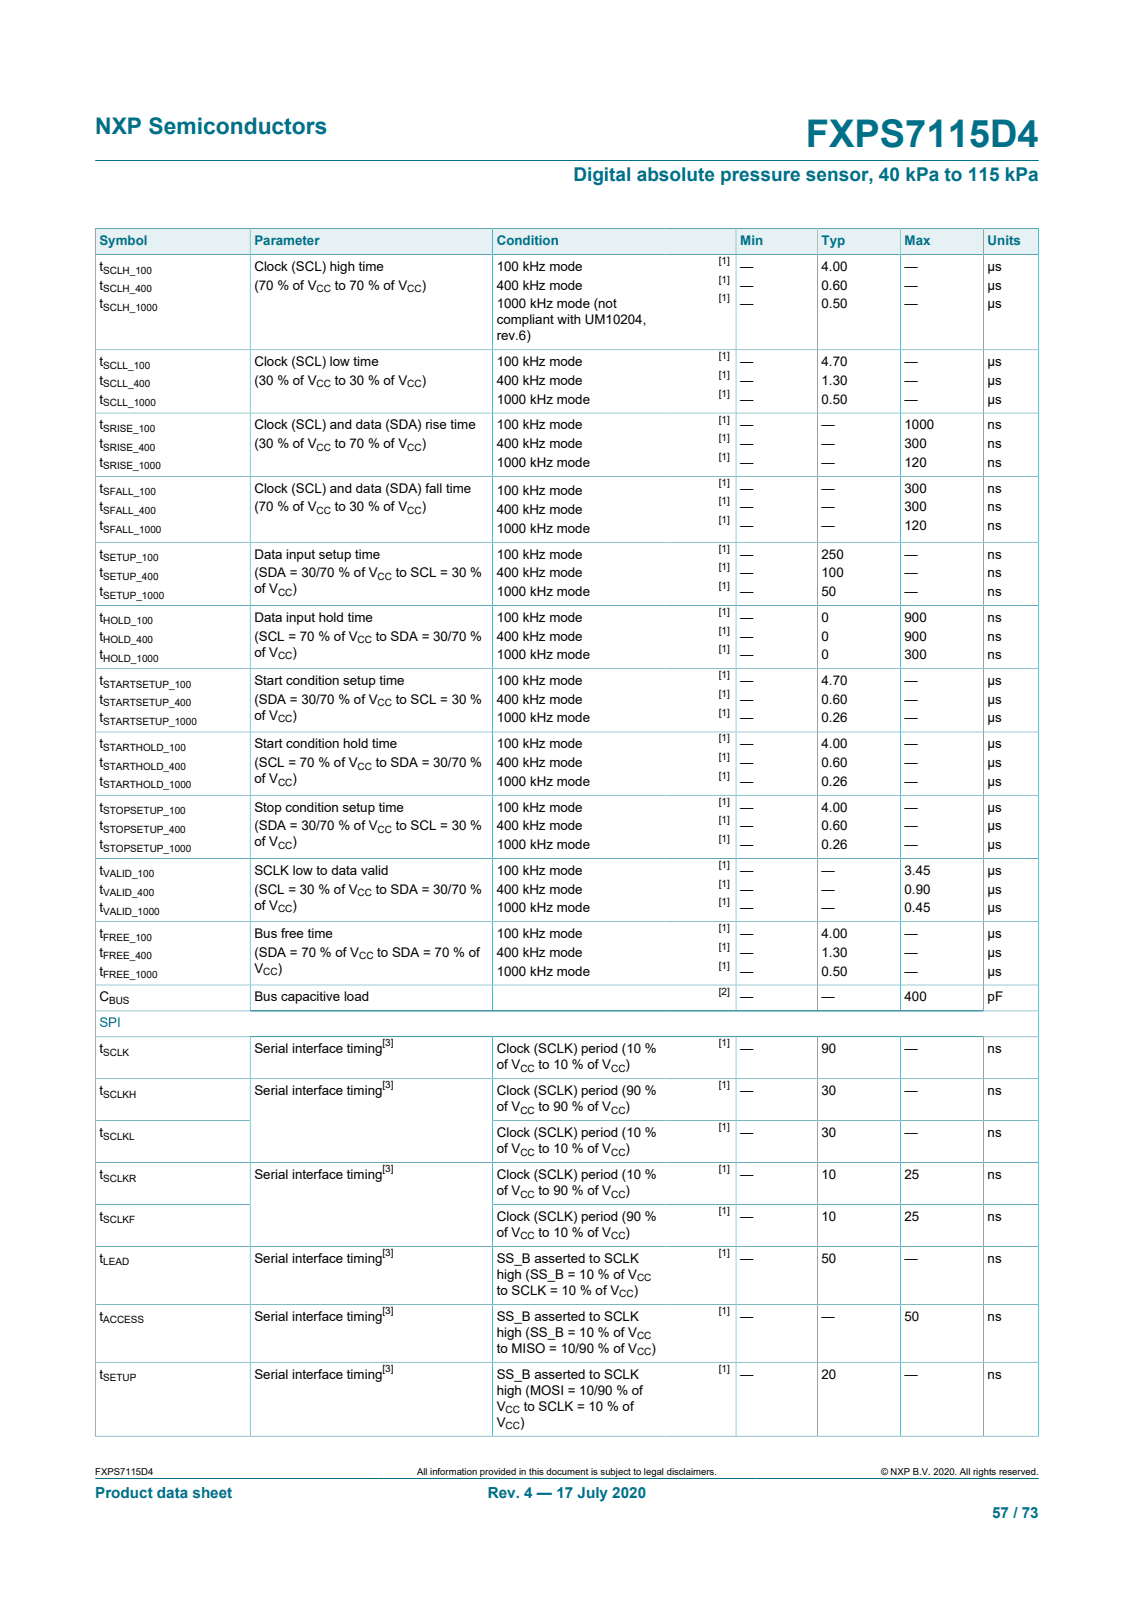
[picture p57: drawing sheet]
<svg xmlns="http://www.w3.org/2000/svg" width="210mm" height="297mm" viewBox="0 0 210 297" stroke-linecap="round" stroke-linejoin="round" font-family="sans-serif">
<defs><g id="words">
<text font-size="7.1" fill="#007088" x="149.3" y="27.2">FXPS7115D4</text>
<text font-size="4.2" fill="#007088" x="17.6" y="24.8">NXP Semiconductors</text>
<text font-size="3.5" fill="#007088" x="106.2" y="33.5">Digital absolute pressure sensor, 40 kPa to 115 kPa</text>
<g font-size="2.8" fill="#007088">
<text x="17.6" y="277.3">Product data sheet</text>
<text x="90.3" y="277.3">Rev. 4 — 17 July 2020</text>
<text x="183.7" y="281">57 / 73</text>
</g>
<g font-size="2.5" fill="#007088">
<text x="18.4" y="45.4">Symbol</text>
<text x="47.1" y="45.4">Parameter</text>
<text x="92" y="45.4">Condition</text>
<text x="137.1" y="45.4">Min</text>
<text x="152.1" y="45.4">Typ</text>
<text x="167.5" y="45.4">Max</text>
<text x="182.9" y="45.4">Units</text>
<text x="18.4" y="190.2">SPI</text>
</g>
<g font-size="2.5">
<text x="18.4" y="50.2">t</text>
<text x="18.4" y="53.6">t</text>
<text x="47.1" y="50.2">Clock (SCL) high time</text>
<text x="47.1" y="53.6">(70 % of V</text>
<text x="62" y="53.6">to 70 % of V</text>
<text x="78.1" y="53.6">)</text>
<text x="92" y="50.2">100 kHz mode</text>
<text x="92" y="53.6">400 kHz mode</text>
<text x="137.1" y="50.2">—</text>
<text x="137.1" y="53.6">—</text>
<text x="152.1" y="50.2">4.00</text>
<text x="152.1" y="53.6">0.60</text>
<text x="167.5" y="50.2">—</text>
<text x="167.5" y="53.6">—</text>
<text x="182.9" y="50.2">μs</text>
<text x="182.9" y="53.6">μs</text>
<text x="18.4" y="57.1">t</text>
<text x="92" y="57.1">1000 kHz mode (not</text>
<text x="137.1" y="57.1">—</text>
<text x="152.1" y="57.1">0.50</text>
<text x="167.5" y="57.1">—</text>
<text x="182.9" y="57.1">μs</text>
<text x="92" y="60">compliant with UM10204,</text>
<text x="92" y="63">rev.6)</text>
<text x="18.4" y="67.8">t</text>
<text x="18.4" y="71.3">t</text>
<text x="47.1" y="67.8">Clock (SCL) low time</text>
<text x="47.1" y="71.3">(30 % of V</text>
<text x="62" y="71.3">to 30 % of V</text>
<text x="78.1" y="71.3">)</text>
<text x="92" y="67.8">100 kHz mode</text>
<text x="92" y="71.3">400 kHz mode</text>
<text x="137.1" y="67.8">—</text>
<text x="137.1" y="71.3">—</text>
<text x="152.1" y="67.8">4.70</text>
<text x="152.1" y="71.3">1.30</text>
<text x="167.5" y="67.8">—</text>
<text x="167.5" y="71.3">—</text>
<text x="182.9" y="67.8">μs</text>
<text x="182.9" y="71.3">μs</text>
<text x="18.4" y="74.7">t</text>
<text x="92" y="74.7">1000 kHz mode</text>
<text x="137.1" y="74.7">—</text>
<text x="152.1" y="74.7">0.50</text>
<text x="167.5" y="74.7">—</text>
<text x="182.9" y="74.7">μs</text>
<text x="18.4" y="79.5">t</text>
<text x="18.4" y="83">t</text>
<text x="47.1" y="79.5">Clock (SCL) and data (SDA) rise time</text>
<text x="47.1" y="83">(30 % of V</text>
<text x="62" y="83">to 70 % of V</text>
<text x="78.1" y="83">)</text>
<text x="92" y="79.5">100 kHz mode</text>
<text x="92" y="83">400 kHz mode</text>
<text x="137.1" y="79.5">—</text>
<text x="137.1" y="83">—</text>
<text x="152.1" y="79.5">—</text>
<text x="152.1" y="83">—</text>
<text x="167.5" y="79.5">1000</text>
<text x="167.5" y="83">300</text>
<text x="182.9" y="79.5">ns</text>
<text x="182.9" y="83">ns</text>
<text x="18.4" y="86.4">t</text>
<text x="92" y="86.4">1000 kHz mode</text>
<text x="137.1" y="86.4">—</text>
<text x="152.1" y="86.4">—</text>
<text x="167.5" y="86.4">120</text>
<text x="182.9" y="86.4">ns</text>
<text x="18.4" y="91.2">t</text>
<text x="18.4" y="94.7">t</text>
<text x="47.1" y="91.2">Clock (SCL) and data (SDA) fall time</text>
<text x="47.1" y="94.7">(70 % of V</text>
<text x="62" y="94.7">to 30 % of V</text>
<text x="78.1" y="94.7">)</text>
<text x="92" y="91.7">100 kHz mode</text>
<text x="92" y="95.2">400 kHz mode</text>
<text x="137.1" y="91.2">—</text>
<text x="137.1" y="94.7">—</text>
<text x="152.1" y="91.2">—</text>
<text x="152.1" y="94.7">—</text>
<text x="167.5" y="91.2">300</text>
<text x="167.5" y="94.7">300</text>
<text x="182.9" y="91.2">ns</text>
<text x="182.9" y="94.7">ns</text>
<text x="18.4" y="98.1">t</text>
<text x="92" y="98.6">1000 kHz mode</text>
<text x="137.1" y="98.1">—</text>
<text x="152.1" y="98.1">—</text>
<text x="167.5" y="98.1">120</text>
<text x="182.9" y="98.1">ns</text>
<text x="18.4" y="103.4">t</text>
<text x="18.4" y="106.9">t</text>
<text x="47.1" y="103.4">Data input setup time</text>
<text x="47.1" y="106.9">(SDA = 30/70 % of V</text>
<text x="73.3" y="106.9">to SCL = 30 %</text>
<text x="92" y="103.4">100 kHz mode</text>
<text x="92" y="106.9">400 kHz mode</text>
<text x="137.1" y="103.4">—</text>
<text x="137.1" y="106.9">—</text>
<text x="152.1" y="103.4">250</text>
<text x="152.1" y="106.9">100</text>
<text x="167.5" y="103.4">—</text>
<text x="167.5" y="106.9">—</text>
<text x="182.9" y="103.4">ns</text>
<text x="182.9" y="106.9">ns</text>
<text x="18.4" y="110.4">t</text>
<text x="47.1" y="109.9">of V</text>
<text x="54.2" y="109.9">)</text>
<text x="92" y="110.4">1000 kHz mode</text>
<text x="137.1" y="110.4">—</text>
<text x="152.1" y="110.4">50</text>
<text x="167.5" y="110.4">—</text>
<text x="182.9" y="110.4">ns</text>
<text x="18.4" y="115.2">t</text>
<text x="18.4" y="118.6">t</text>
<text x="47.1" y="115.2">Data input hold time</text>
<text x="47.1" y="118.6">(SCL = 70 % of V</text>
<text x="69.6" y="118.6">to SDA = 30/70 %</text>
<text x="92" y="115.2">100 kHz mode</text>
<text x="92" y="118.6">400 kHz mode</text>
<text x="137.1" y="115.2">—</text>
<text x="137.1" y="118.6">—</text>
<text x="152.1" y="115.2">0</text>
<text x="152.1" y="118.6">0</text>
<text x="167.5" y="115.2">900</text>
<text x="167.5" y="118.6">900</text>
<text x="182.9" y="115.2">ns</text>
<text x="182.9" y="118.6">ns</text>
<text x="18.4" y="122.1">t</text>
<text x="47.1" y="121.6">of V</text>
<text x="54.2" y="121.6">)</text>
<text x="92" y="122.1">1000 kHz mode</text>
<text x="137.1" y="122.1">—</text>
<text x="152.1" y="122.1">0</text>
<text x="167.5" y="122.1">300</text>
<text x="182.9" y="122.1">ns</text>
<text x="18.4" y="126.9">t</text>
<text x="18.4" y="130.3">t</text>
<text x="47.1" y="126.9">Start condition setup time</text>
<text x="47.1" y="130.3">(SDA = 30/70 % of V</text>
<text x="73.3" y="130.3">to SCL = 30 %</text>
<text x="92" y="126.9">100 kHz mode</text>
<text x="92" y="130.3">400 kHz mode</text>
<text x="137.1" y="126.9">—</text>
<text x="137.1" y="130.3">—</text>
<text x="152.1" y="126.9">4.70</text>
<text x="152.1" y="130.3">0.60</text>
<text x="167.5" y="126.9">—</text>
<text x="167.5" y="130.3">—</text>
<text x="182.9" y="126.9">μs</text>
<text x="182.9" y="130.3">μs</text>
<text x="18.4" y="133.8">t</text>
<text x="47.1" y="133.3">of V</text>
<text x="54.2" y="133.3">)</text>
<text x="92" y="133.8">1000 kHz mode</text>
<text x="137.1" y="133.8">—</text>
<text x="152.1" y="133.8">0.26</text>
<text x="167.5" y="133.8">—</text>
<text x="182.9" y="133.8">μs</text>
<text x="18.4" y="138.6">t</text>
<text x="18.4" y="142">t</text>
<text x="47.1" y="138.6">Start condition hold time</text>
<text x="47.1" y="142">(SCL = 70 % of V</text>
<text x="69.6" y="142">to SDA = 30/70 %</text>
<text x="92" y="138.6">100 kHz mode</text>
<text x="92" y="142">400 kHz mode</text>
<text x="137.1" y="138.6">—</text>
<text x="137.1" y="142">—</text>
<text x="152.1" y="138.6">4.00</text>
<text x="152.1" y="142">0.60</text>
<text x="167.5" y="138.6">—</text>
<text x="167.5" y="142">—</text>
<text x="182.9" y="138.6">μs</text>
<text x="182.9" y="142">μs</text>
<text x="18.4" y="145.5">t</text>
<text x="47.1" y="145">of V</text>
<text x="54.2" y="145">)</text>
<text x="92" y="145.5">1000 kHz mode</text>
<text x="137.1" y="145.5">—</text>
<text x="152.1" y="145.5">0.26</text>
<text x="167.5" y="145.5">—</text>
<text x="182.9" y="145.5">μs</text>
<text x="18.4" y="150.3">t</text>
<text x="18.4" y="153.7">t</text>
<text x="47.1" y="150.3">Stop condition setup time</text>
<text x="47.1" y="153.7">(SDA = 30/70 % of V</text>
<text x="73.3" y="153.7">to SCL = 30 %</text>
<text x="92" y="150.3">100 kHz mode</text>
<text x="92" y="153.7">400 kHz mode</text>
<text x="137.1" y="150.3">—</text>
<text x="137.1" y="153.7">—</text>
<text x="152.1" y="150.3">4.00</text>
<text x="152.1" y="153.7">0.60</text>
<text x="167.5" y="150.3">—</text>
<text x="167.5" y="153.7">—</text>
<text x="182.9" y="150.3">μs</text>
<text x="182.9" y="153.7">μs</text>
<text x="18.4" y="157.2">t</text>
<text x="47.1" y="156.7">of V</text>
<text x="54.2" y="156.7">)</text>
<text x="92" y="157.2">1000 kHz mode</text>
<text x="137.1" y="157.2">—</text>
<text x="152.1" y="157.2">0.26</text>
<text x="167.5" y="157.2">—</text>
<text x="182.9" y="157.2">μs</text>
<text x="18.4" y="162">t</text>
<text x="18.4" y="165.5">t</text>
<text x="47.1" y="162">SCLK low to data valid</text>
<text x="47.1" y="165.5">(SCL = 30 % of V</text>
<text x="69.6" y="165.5">to SDA = 30/70 %</text>
<text x="92" y="162">100 kHz mode</text>
<text x="92" y="165.5">400 kHz mode</text>
<text x="137.1" y="162">—</text>
<text x="137.1" y="165.5">—</text>
<text x="152.1" y="162">—</text>
<text x="152.1" y="165.5">—</text>
<text x="167.5" y="162">3.45</text>
<text x="167.5" y="165.5">0.90</text>
<text x="182.9" y="162">μs</text>
<text x="182.9" y="165.5">μs</text>
<text x="18.4" y="168.9">t</text>
<text x="18.4" y="173.7">t</text>
<text x="47.1" y="168.4">of V</text>
<text x="47.1" y="173.7">Bus free time</text>
<text x="54.2" y="168.4">)</text>
<text x="92" y="168.9">1000 kHz mode</text>
<text x="92" y="173.7">100 kHz mode</text>
<text x="137.1" y="168.9">—</text>
<text x="137.1" y="173.7">—</text>
<text x="152.1" y="168.9">—</text>
<text x="152.1" y="173.7">4.00</text>
<text x="167.5" y="168.9">0.45</text>
<text x="167.5" y="173.7">—</text>
<text x="182.9" y="168.9">μs</text>
<text x="182.9" y="173.7">μs</text>
<text x="18.4" y="177.2">t</text>
<text x="47.1" y="177.2">(SDA = 70 % of V</text>
<text x="69.9" y="177.2">to SDA = 70 % of</text>
<text x="92" y="177.2">400 kHz mode</text>
<text x="137.1" y="177.2">—</text>
<text x="152.1" y="177.2">1.30</text>
<text x="167.5" y="177.2">—</text>
<text x="182.9" y="177.2">μs</text>
<text x="18.4" y="180.6">t</text>
<text x="18.4" y="185.4">C</text>
<text x="47.1" y="180.1">V</text>
<text x="47.1" y="185.4">Bus capacitive load</text>
<text x="51.4" y="180.1">)</text>
<text x="92" y="180.6">1000 kHz mode</text>
<text x="137.1" y="180.6">—</text>
<text x="137.1" y="185.4">—</text>
<text x="152.1" y="180.6">0.50</text>
<text x="152.1" y="185.4">—</text>
<text x="167.5" y="180.6">—</text>
<text x="167.5" y="185.4">400</text>
<text x="182.9" y="180.6">μs</text>
<text x="182.9" y="185.4">pF</text>
<text x="18.4" y="195">t</text>
<text x="47.1" y="195">Serial interface timing</text>
<text x="92" y="195">Clock (SCLK) period (10 %</text>
<text x="92" y="198">of V</text>
<text x="99.7" y="198">to 10 % of V</text>
<text x="115.8" y="198">)</text>
<text x="137.1" y="195">—</text>
<text x="152.1" y="195">90</text>
<text x="167.5" y="195">—</text>
<text x="182.9" y="195">ns</text>
<text x="18.4" y="202.8">t</text>
<text x="47.1" y="202.8">Serial interface timing</text>
<text x="92" y="202.8">Clock (SCLK) period (90 %</text>
<text x="137.1" y="202.8">—</text>
<text x="152.1" y="202.8">30</text>
<text x="167.5" y="202.8">—</text>
<text x="182.9" y="202.8">ns</text>
<text x="92" y="205.7">of V</text>
<text x="99.7" y="205.7">to 90 % of V</text>
<text x="115.8" y="205.7">)</text>
<text x="18.4" y="210.5">t</text>
<text x="92" y="210.5">Clock (SCLK) period (10 %</text>
<text x="92" y="213.5">of V</text>
<text x="99.7" y="213.5">to 10 % of V</text>
<text x="115.8" y="213.5">)</text>
<text x="137.1" y="210.5">—</text>
<text x="152.1" y="210.5">30</text>
<text x="167.5" y="210.5">—</text>
<text x="182.9" y="210.5">ns</text>
<text x="18.4" y="218.3">t</text>
<text x="47.1" y="218.3">Serial interface timing</text>
<text x="92" y="218.3">Clock (SCLK) period (10 %</text>
<text x="92" y="221.3">of V</text>
<text x="99.7" y="221.3">to 90 % of V</text>
<text x="115.8" y="221.3">)</text>
<text x="137.1" y="218.3">—</text>
<text x="152.1" y="218.3">10</text>
<text x="167.5" y="218.3">25</text>
<text x="182.9" y="218.3">ns</text>
<text x="18.4" y="226.1">t</text>
<text x="92" y="226.1">Clock (SCLK) period (90 %</text>
<text x="137.1" y="226.1">—</text>
<text x="152.1" y="226.1">10</text>
<text x="167.5" y="226.1">25</text>
<text x="182.9" y="226.1">ns</text>
<text x="18.4" y="233.8">t</text>
<text x="47.1" y="233.8">Serial interface timing</text>
<text x="92" y="229">of V</text>
<text x="92" y="233.8">SS_B asserted to SCLK</text>
<text x="99.7" y="229">to 10 % of V</text>
<text x="115.8" y="229">)</text>
<text x="137.1" y="233.8">—</text>
<text x="152.1" y="233.8">50</text>
<text x="167.5" y="233.8">—</text>
<text x="182.9" y="233.8">ns</text>
<text x="92" y="236.8">high (SS_B = 10 % of V</text>
<text x="92" y="239.8">to SCLK = 10 % of V</text>
<text x="117.4" y="239.8">)</text>
<text x="18.4" y="244.6">t</text>
<text x="47.1" y="244.6">Serial interface timing</text>
<text x="92" y="244.6">SS_B asserted to SCLK</text>
<text x="137.1" y="244.6">—</text>
<text x="152.1" y="244.6">—</text>
<text x="167.5" y="244.6">50</text>
<text x="182.9" y="244.6">ns</text>
<text x="92" y="247.5">high (SS_B = 10 % of V</text>
<text x="92" y="250.5">to MISO = 10/90 % of V</text>
<text x="120.6" y="250.5">)</text>
<text x="18.4" y="255.3">t</text>
<text x="47.1" y="255.3">Serial interface timing</text>
<text x="92" y="255.3">SS_B asserted to SCLK</text>
<text x="137.1" y="255.3">—</text>
<text x="152.1" y="255.3">20</text>
<text x="167.5" y="255.3">—</text>
<text x="182.9" y="255.3">ns</text>
<text x="92" y="258.2">high (MOSI = 10/90 % of</text>
<text x="92" y="261.2">V</text>
<text x="97" y="261.2">to SCLK = 10 % of</text>
<text x="92" y="264.2">V</text>
<text x="96.3" y="264.2">)</text>
</g>
<g font-size="1.9">
<text x="19.1" y="50.6">SCLH_100</text>
<text x="133.1" y="48.9">[1]</text>
<text x="133.1" y="52.3">[1]</text>
<text x="19.1" y="54.1">SCLH_400</text>
<text x="19.1" y="57.6">SCLH_1000</text>
<text x="58.6" y="54.1">CC</text>
<text x="75.4" y="54.1">CC</text>
<text x="133.1" y="55.8">[1]</text>
<text x="19.1" y="68.3">SCLL_100</text>
<text x="19.1" y="71.7">SCLL_400</text>
<text x="58.6" y="71.7">CC</text>
<text x="75.4" y="71.7">CC</text>
<text x="133.1" y="66.5">[1]</text>
<text x="133.1" y="70">[1]</text>
<text x="19.1" y="75.2">SCLL_1000</text>
<text x="133.1" y="73.4">[1]</text>
<text x="19.1" y="80">SRISE_100</text>
<text x="19.1" y="83.5">SRISE_400</text>
<text x="58.6" y="83.5">CC</text>
<text x="75.4" y="83.5">CC</text>
<text x="133.1" y="78.2">[1]</text>
<text x="133.1" y="81.7">[1]</text>
<text x="19.1" y="86.9">SRISE_1000</text>
<text x="133.1" y="85.2">[1]</text>
<text x="133.1" y="90">[1]</text>
<text x="19.1" y="91.7">SFALL_100</text>
<text x="19.1" y="95.2">SFALL_400</text>
<text x="58.6" y="95.2">CC</text>
<text x="75.4" y="95.2">CC</text>
<text x="133.1" y="93.4">[1]</text>
<text x="19.1" y="98.6">SFALL_1000</text>
<text x="133.1" y="96.9">[1]</text>
<text x="19.1" y="103.9">SETUP_100</text>
<text x="19.1" y="107.4">SETUP_400</text>
<text x="69.9" y="107.4">CC</text>
<text x="133.1" y="102.2">[1]</text>
<text x="133.1" y="105.6">[1]</text>
<text x="19.1" y="110.8">SETUP_1000</text>
<text x="51.5" y="110.3">CC</text>
<text x="133.1" y="109.1">[1]</text>
<text x="133.1" y="113.9">[1]</text>
<text x="19.1" y="115.6">HOLD_100</text>
<text x="19.1" y="119.1">HOLD_400</text>
<text x="66.2" y="119.1">CC</text>
<text x="133.1" y="117.3">[1]</text>
<text x="19.1" y="122.5">HOLD_1000</text>
<text x="51.5" y="122.1">CC</text>
<text x="133.1" y="120.8">[1]</text>
<text x="133.1" y="125.6">[1]</text>
<text x="19.1" y="127.3">STARTSETUP_100</text>
<text x="19.1" y="130.8">STARTSETUP_400</text>
<text x="69.9" y="130.8">CC</text>
<text x="133.1" y="129">[1]</text>
<text x="19.1" y="134.3">STARTSETUP_1000</text>
<text x="51.5" y="133.8">CC</text>
<text x="133.1" y="132.5">[1]</text>
<text x="133.1" y="137.3">[1]</text>
<text x="19.1" y="139.1">STARTHOLD_100</text>
<text x="19.1" y="142.5">STARTHOLD_400</text>
<text x="66.2" y="142.5">CC</text>
<text x="133.1" y="140.8">[1]</text>
<text x="19.1" y="146">STARTHOLD_1000</text>
<text x="51.5" y="145.5">CC</text>
<text x="133.1" y="144.2">[1]</text>
<text x="133.1" y="149">[1]</text>
<text x="19.1" y="150.8">STOPSETUP_100</text>
<text x="19.1" y="154.2">STOPSETUP_400</text>
<text x="69.9" y="154.2">CC</text>
<text x="133.1" y="152.5">[1]</text>
<text x="133.1" y="155.9">[1]</text>
<text x="19.1" y="157.7">STOPSETUP_1000</text>
<text x="51.5" y="157.2">CC</text>
<text x="133.1" y="160.7">[1]</text>
<text x="19.1" y="162.5">VALID_100</text>
<text x="19.1" y="165.9">VALID_400</text>
<text x="66.2" y="165.9">CC</text>
<text x="133.1" y="164.2">[1]</text>
<text x="133.1" y="167.6">[1]</text>
<text x="19.1" y="169.4">VALID_1000</text>
<text x="51.5" y="168.9">CC</text>
<text x="133.1" y="172.4">[1]</text>
<text x="19.1" y="174.2">FREE_100</text>
<text x="19.1" y="177.6">FREE_400</text>
<text x="66.5" y="177.6">CC</text>
<text x="133.1" y="175.9">[1]</text>
<text x="133.1" y="179.3">[1]</text>
<text x="19.1" y="181.1">FREE_1000</text>
<text x="20.2" y="185.9">BUS</text>
<text x="48.8" y="180.6">CC</text>
<text x="133.1" y="184.1">[2]</text>
<text x="19.1" y="195.5">SCLK</text>
<text x="70.8" y="193.7">[3]</text>
<text x="133.1" y="193.7">[1]</text>
<text x="19.1" y="203.3">SCLKH</text>
<text x="70.8" y="201.5">[3]</text>
<text x="96.4" y="198.5">CC</text>
<text x="113.2" y="198.5">CC</text>
<text x="133.1" y="201.5">[1]</text>
<text x="96.4" y="206.2">CC</text>
<text x="113.2" y="206.2">CC</text>
<text x="133.1" y="209.3">[1]</text>
<text x="19.1" y="211">SCLKL</text>
<text x="96.4" y="214">CC</text>
<text x="113.2" y="214">CC</text>
<text x="19.1" y="218.8">SCLKR</text>
<text x="70.8" y="217">[3]</text>
<text x="96.4" y="221.7">CC</text>
<text x="113.2" y="221.7">CC</text>
<text x="133.1" y="217">[1]</text>
<text x="19.1" y="226.5">SCLKF</text>
<text x="133.1" y="224.8">[1]</text>
<text x="70.8" y="232.5">[3]</text>
<text x="96.4" y="229.5">CC</text>
<text x="113.2" y="229.5">CC</text>
<text x="133.1" y="232.5">[1]</text>
<text x="19.1" y="234.3">LEAD</text>
<text x="118" y="237.3">CC</text>
<text x="19.1" y="245">ACCESS</text>
<text x="70.8" y="243.3">[3]</text>
<text x="114.7" y="240.2">CC</text>
<text x="133.1" y="243.3">[1]</text>
<text x="118" y="251">CC</text>
<text x="118" y="248">CC</text>
<text x="19.1" y="255.8">SETUP</text>
<text x="70.8" y="254">[3]</text>
<text x="133.1" y="254">[1]</text>
<text x="93.6" y="261.7">CC</text>
<text x="93.6" y="264.6">CC</text>
</g>
<g font-size="1.8">
<text x="17.6" y="273.1">FXPS7115D4</text>
<text x="77.2" y="273.1">All information provided in this document is subject to legal disclaimers.</text>
<text x="163.2" y="273.1">© NXP B.V. 2020. All rights reserved.</text>
</g>
</g></defs>
<path d="M17.6 29.7h174.8M17.6 273.8h174.8" fill="none" stroke="#007088" stroke-width=".19"/>
<path d="M17.7 42.4h28.6v4.7h-28.6z" fill="#e6f1f3"/>
<path d="M17.6 42.3v4.8h28.7v-4.8h-28.7" fill="none" stroke="#007088" stroke-width=".19"/>
<path d="M46.4 42.4h44.7v4.7h-44.7z" fill="#e6f1f3"/>
<path d="M46.3 42.3h44.9v4.8h-44.9z" fill="none" stroke="#007088" stroke-width=".19"/>
<path d="M91.3 42.4h32v4.7h-32z" fill="#e6f1f3"/>
<path d="M123.3 42.3h-32.1v4.8h32.1" fill="none" stroke="#007088" stroke-width=".19"/>
<path d="M123.3 42.4h12.9v4.7h-12.9z" fill="#e6f1f3"/>
<path d="M123.3 42.3h13v4.8h-13" fill="none" stroke="#007088" stroke-width=".19"/>
<path d="M136.4 42.4h14.9v4.7h-14.9z" fill="#e6f1f3"/>
<path d="M136.3 42.3h15.1v4.8h-15.1z" fill="none" stroke="#007088" stroke-width=".19"/>
<path d="M151.4 42.4h15.3v4.7h-15.3z" fill="#e6f1f3"/>
<path d="M151.4 42.3h15.3v4.8h-15.3z" fill="none" stroke="#007088" stroke-width=".19"/>
<path d="M166.8 42.4h15.2v4.7h-15.2z" fill="#e6f1f3"/>
<path d="M166.7 42.3h15.4v4.8h-15.4z" fill="none" stroke="#007088" stroke-width=".19"/>
<path d="M182.2 42.4h10.1v4.7h-10.1z" fill="#e6f1f3"/>
<g fill="none" stroke="#007088" stroke-width=".19">
<path d="M46.3 47.1v140.1M91.2 47.1v140.1M136.3 47.1v140.1M151.4 47.1v140.1M166.7 47.1v140.1M192.4 42.3v223.7M192.4 47.1h-174.8v218.9M192.4 42.3h-10.3v144.9M17.6 64.8h174.8M17.6 76.5h174.8M17.6 88.2h174.8M17.6 100.4h174.8"/>
<path d="M17.6 112.1h174.8M17.6 123.8h174.8M17.6 135.5h174.8M17.6 147.2h174.8M17.6 159h174.8M17.6 170.7h174.8M17.6 182.4h174.8M17.6 187.2h174.8M17.6 192h174.8M17.6 199.7h174.8M46.3 192v73.9M91.2 192v73.9"/>
<path d="M136.3 192v73.9M151.4 192v73.9M166.7 192v73.9M182.1 192v73.9M17.6 207.5h28.7M17.6 215.3h174.8M91.2 207.5h101.2M17.6 223h28.7M17.6 230.8h174.8M91.2 223h101.2M17.6 241.5h174.8M17.6 252.2h174.8"/>
<path d="M17.6 265.9h174.8"/>
</g>
<use href="#words"/>
</svg>
